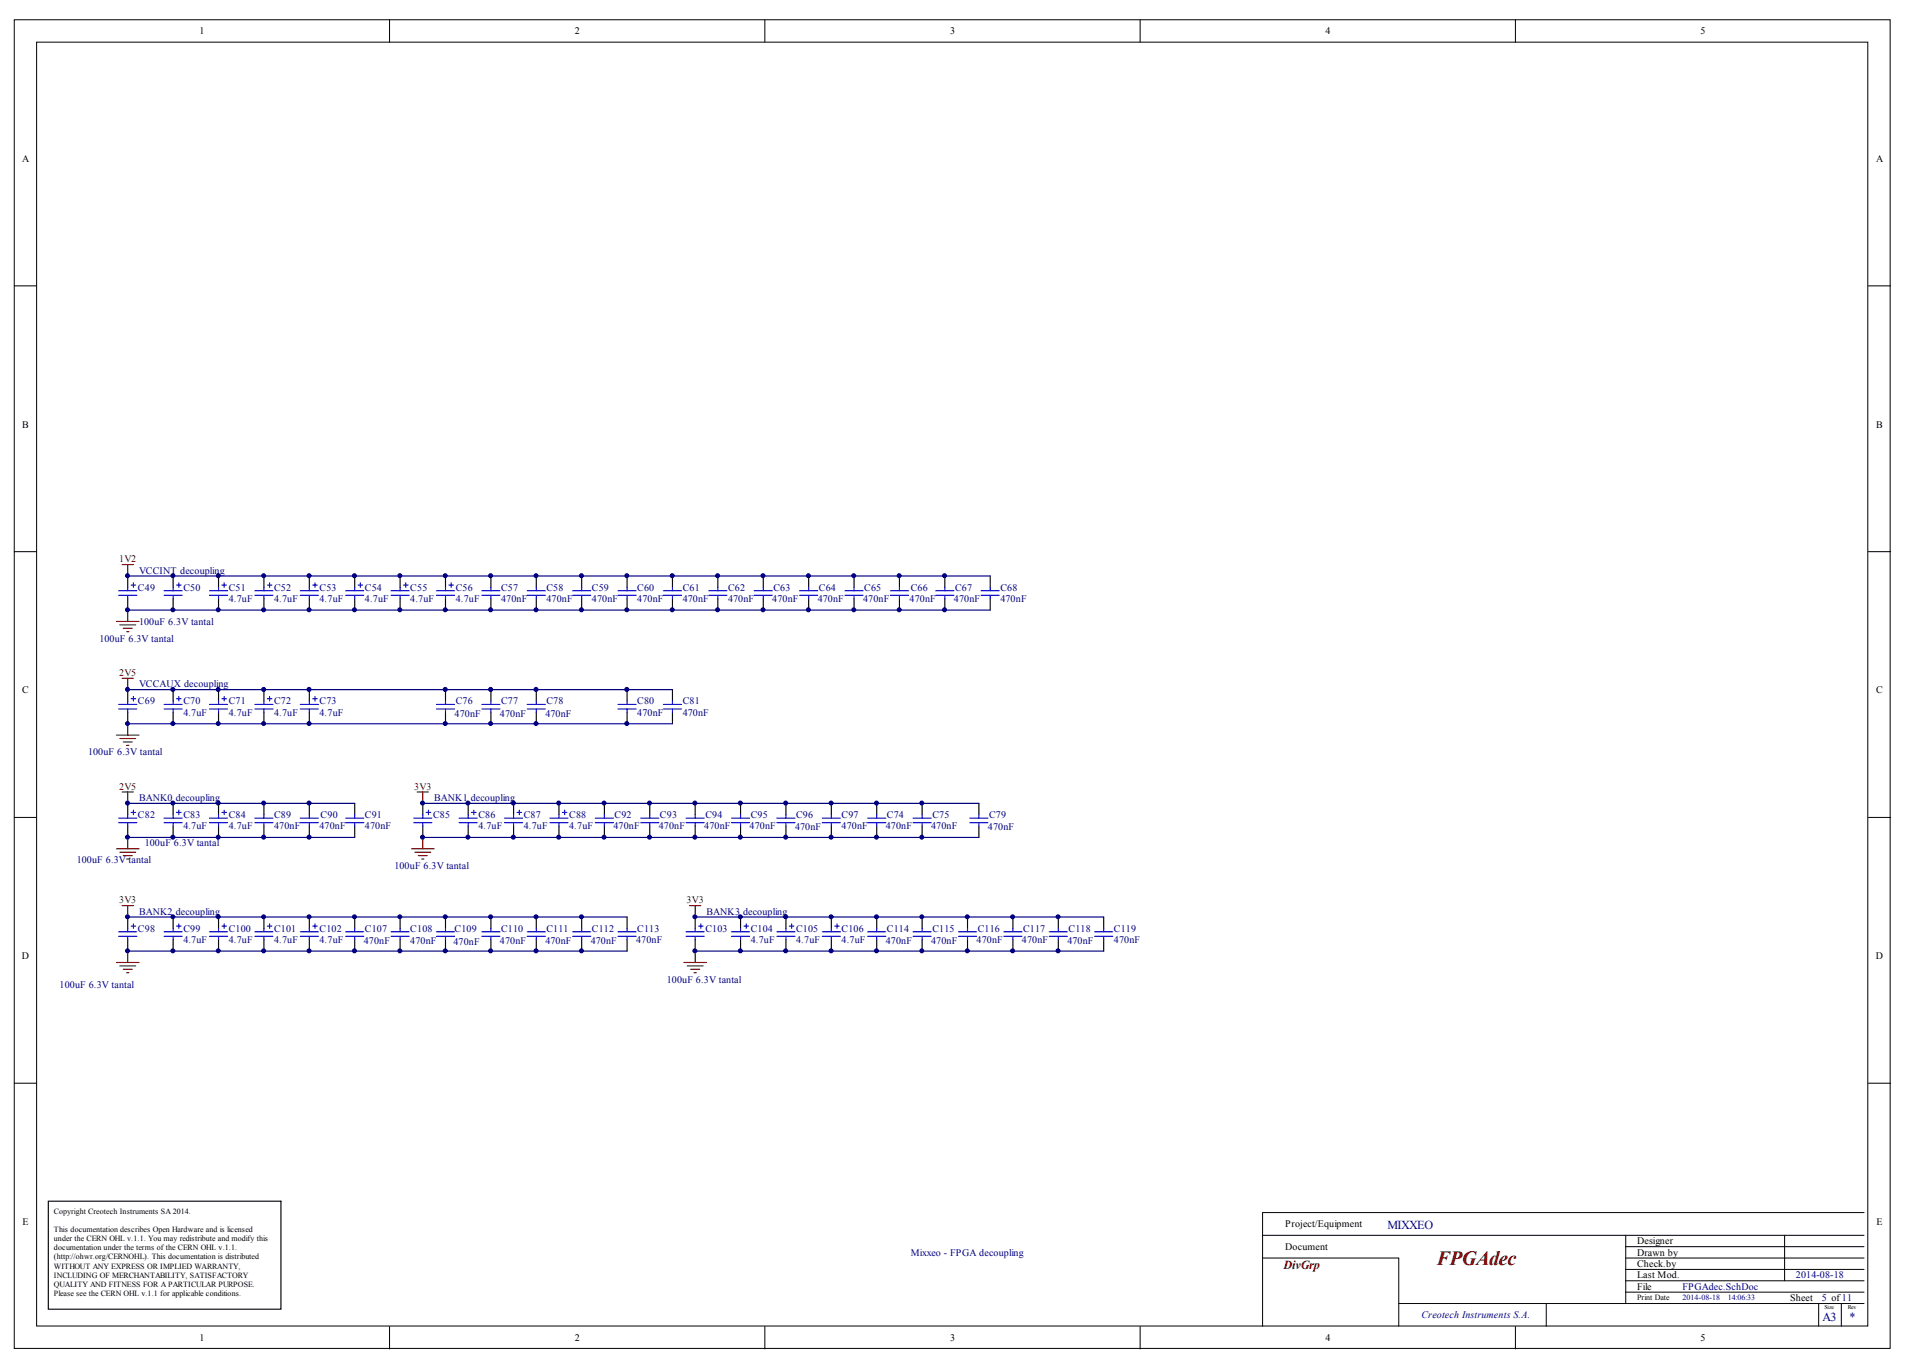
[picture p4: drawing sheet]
<svg xmlns="http://www.w3.org/2000/svg" width="283mm" height="203mm" viewBox="0 0 283 203" stroke-linecap="round" stroke-linejoin="round" font-family="sans-serif">
<defs><g id="words">
<text font-size="3" fill="#800000" x="212.8" y="187.4">FPGAdec</text>
<g font-size="1.8" fill="#000080">
<text x="205.5" y="182">MIXXEO</text>
<text x="270" y="195.6">A3</text>
<text x="274" y="195.6">*</text>
</g>
<text font-size="1.8" fill="#800000" x="190.1" y="187.9">DivGrp</text>
<g font-size="1.5">
<text x="29.5" y="5.1">1</text>
<text x="85.1" y="5.1">2</text>
<text x="140.7" y="5.1">3</text>
<text x="196.3" y="5.1">4</text>
<text x="251.9" y="5.1">5</text>
<text x="3.3" y="24">A</text>
<text x="277.9" y="24">A</text>
<text x="3.3" y="63.3">B</text>
<text x="277.9" y="63.3">B</text>
<text x="3.3" y="102.7">C</text>
<text x="277.9" y="102.7">C</text>
<text x="3.2" y="142.1">D</text>
<text x="277.9" y="142.1">D</text>
<text x="3.3" y="181.4">E</text>
<text x="190.4" y="181.8">Project/Equipment</text>
<text x="190.4" y="185.1">Document</text>
<text x="242.5" y="184.3">Designer</text>
<text x="242.5" y="186">Drawn by</text>
<text x="278" y="181.4">E</text>
<text x="242.5" y="191">File</text>
<text x="242.5" y="187.6">Check.by</text>
<text x="242.5" y="189.3">Last Mod.</text>
<text x="265.2" y="192.7">Sheet</text>
<text x="29.5" y="198.6">1</text>
<text x="85.1" y="198.6">2</text>
<text x="140.7" y="198.6">3</text>
<text x="196.3" y="198.6">4</text>
<text x="251.9" y="198.6">5</text>
</g>
<g font-size="1.5" fill="#800000">
<text x="17.7" y="83.3">1V2</text>
<text x="17.7" y="100.1">2V5</text>
<text x="17.7" y="116.9">2V5</text>
<text x="61.4" y="116.9">3V3</text>
<text x="17.7" y="133.8">3V3</text>
<text x="101.7" y="133.8">3V3</text>
</g>
<g font-size="1.5" fill="#000080">
<text x="20.4" y="87.5">C49</text>
<text x="20.6" y="84.9">VCCINT decoupling</text>
<text x="27.2" y="87.5">C50</text>
<text x="33.9" y="89.2">4.7uF</text>
<text x="33.9" y="87.5">C51</text>
<text x="40.6" y="89.2">4.7uF</text>
<text x="40.6" y="87.5">C52</text>
<text x="47.3" y="89.2">4.7uF</text>
<text x="47.3" y="87.5">C53</text>
<text x="54.1" y="89.2">4.7uF</text>
<text x="54.1" y="87.5">C54</text>
<text x="60.8" y="89.2">4.7uF</text>
<text x="60.8" y="87.5">C55</text>
<text x="67.5" y="89.2">4.7uF</text>
<text x="67.5" y="87.5">C56</text>
<text x="74.2" y="89.2">470nF</text>
<text x="74.2" y="87.5">C57</text>
<text x="81" y="89.2">470nF</text>
<text x="81" y="87.5">C58</text>
<text x="87.7" y="89.2">470nF</text>
<text x="87.7" y="87.5">C59</text>
<text x="94.4" y="89.2">470nF</text>
<text x="94.4" y="87.5">C60</text>
<text x="101.1" y="89.2">470nF</text>
<text x="101.1" y="87.5">C61</text>
<text x="107.8" y="89.2">470nF</text>
<text x="107.8" y="87.5">C62</text>
<text x="114.4" y="89.2">470nF</text>
<text x="114.6" y="87.5">C63</text>
<text x="121.1" y="89.2">470nF</text>
<text x="121.3" y="87.5">C64</text>
<text x="127.9" y="89.2">470nF</text>
<text x="128" y="87.5">C65</text>
<text x="134.7" y="89.2">470nF</text>
<text x="134.9" y="87.5">C66</text>
<text x="141.3" y="89.2">470nF</text>
<text x="141.5" y="87.5">C67</text>
<text x="148.2" y="89.2">470nF</text>
<text x="148.2" y="87.5">C68</text>
<text x="14.7" y="95">100uF 6.3V tantal</text>
<text x="20.6" y="92.5">100uF 6.3V tantal</text>
<text x="20.6" y="101.8">VCCAUX decoupling</text>
<text x="20.4" y="104.3">C69</text>
<text x="27.2" y="106">4.7uF</text>
<text x="27.2" y="104.3">C70</text>
<text x="33.9" y="106">4.7uF</text>
<text x="33.9" y="104.3">C71</text>
<text x="40.6" y="106">4.7uF</text>
<text x="40.6" y="104.3">C72</text>
<text x="47.3" y="106">4.7uF</text>
<text x="47.3" y="104.3">C73</text>
<text x="67.3" y="106.2">470nF</text>
<text x="67.5" y="104.3">C76</text>
<text x="74.1" y="106.2">470nF</text>
<text x="74.2" y="104.3">C77</text>
<text x="80.8" y="106.2">470nF</text>
<text x="81" y="104.3">C78</text>
<text x="94.4" y="106">470nF</text>
<text x="94.4" y="104.3">C80</text>
<text x="101.1" y="106">470nF</text>
<text x="101.1" y="104.3">C81</text>
<text x="13" y="111.9">100uF 6.3V tantal</text>
<text x="20.6" y="118.6">BANK0 decoupling</text>
<text x="64.3" y="118.6">BANK1 decoupling</text>
<text x="20.4" y="121.1">C82</text>
<text x="21.4" y="125.3">100uF 6.3V tantal</text>
<text x="27.2" y="122.8">4.7uF</text>
<text x="27.2" y="121.1">C83</text>
<text x="33.9" y="122.8">4.7uF</text>
<text x="33.9" y="121.1">C84</text>
<text x="40.6" y="122.8">470nF</text>
<text x="40.6" y="121.1">C89</text>
<text x="47.3" y="122.8">470nF</text>
<text x="47.5" y="121.1">C90</text>
<text x="54.1" y="122.8">470nF</text>
<text x="54.1" y="121.1">C91</text>
<text x="64.1" y="121.1">C85</text>
<text x="70.9" y="122.8">4.7uF</text>
<text x="70.9" y="121.1">C86</text>
<text x="77.6" y="122.8">4.7uF</text>
<text x="77.6" y="121.1">C87</text>
<text x="84.3" y="122.8">4.7uF</text>
<text x="84.3" y="121.1">C88</text>
<text x="90.9" y="122.8">470nF</text>
<text x="91" y="121.1">C92</text>
<text x="97.6" y="122.8">470nF</text>
<text x="97.8" y="121.1">C93</text>
<text x="104.3" y="122.8">470nF</text>
<text x="104.5" y="121.1">C94</text>
<text x="111" y="122.8">470nF</text>
<text x="111.2" y="121.1">C95</text>
<text x="117.8" y="123">470nF</text>
<text x="117.9" y="121.1">C96</text>
<text x="124.7" y="122.8">470nF</text>
<text x="124.7" y="121.1">C97</text>
<text x="131.2" y="122.8">470nF</text>
<text x="131.4" y="121.1">C74</text>
<text x="137.9" y="122.8">470nF</text>
<text x="138.1" y="121.1">C75</text>
<text x="146.3" y="123">470nF</text>
<text x="146.5" y="121.1">C79</text>
<text x="11.4" y="127.9">100uF 6.3V tantal</text>
<text x="58.4" y="128.7">100uF 6.3V tantal</text>
<text x="20.4" y="138">C98</text>
<text x="20.6" y="135.5">BANK2 decoupling</text>
<text x="27.2" y="138">C99</text>
<text x="33.9" y="138">C100</text>
<text x="40.6" y="138">C101</text>
<text x="47.3" y="138">C102</text>
<text x="54.1" y="138">C107</text>
<text x="60.8" y="138">C108</text>
<text x="67.3" y="138">C109</text>
<text x="74.2" y="138">C110</text>
<text x="81" y="138">C111</text>
<text x="87.7" y="138">C112</text>
<text x="94.4" y="138">C113</text>
<text x="104.5" y="138">C103</text>
<text x="104.7" y="135.5">BANK3 decoupling</text>
<text x="111.2" y="138">C104</text>
<text x="117.9" y="138">C105</text>
<text x="124.7" y="138">C106</text>
<text x="131.4" y="138">C114</text>
<text x="138.1" y="138">C115</text>
<text x="144.8" y="138">C116</text>
<text x="151.6" y="138">C117</text>
<text x="158.3" y="138">C118</text>
<text x="165" y="138">C119</text>
<text x="27.2" y="139.7">4.7uF</text>
<text x="33.9" y="139.7">4.7uF</text>
<text x="40.6" y="139.7">4.7uF</text>
<text x="47.3" y="139.7">4.7uF</text>
<text x="53.9" y="139.8">470nF</text>
<text x="60.8" y="139.8">470nF</text>
<text x="67.2" y="140">470nF</text>
<text x="74.1" y="139.8">470nF</text>
<text x="80.8" y="139.8">470nF</text>
<text x="87.5" y="139.8">470nF</text>
<text x="94.2" y="139.7">470nF</text>
<text x="111.2" y="139.7">4.7uF</text>
<text x="117.9" y="139.7">4.7uF</text>
<text x="124.7" y="139.7">4.7uF</text>
<text x="131.2" y="139.8">470nF</text>
<text x="137.9" y="139.8">470nF</text>
<text x="144.7" y="139.7">470nF</text>
<text x="151.4" y="139.7">470nF</text>
<text x="158.1" y="139.8">470nF</text>
<text x="165" y="139.7">470nF</text>
<text x="8.8" y="146.4">100uF 6.3V tantal</text>
<text x="98.8" y="145.6">100uF 6.3V tantal</text>
<text x="134.9" y="186">Mixxeo - FPGA decoupling</text>
<text x="249.2" y="191">FPGAdec.SchDoc</text>
<text x="266" y="189.3">2014-08-18</text>
<text x="210.6" y="195.2">Creotech Instruments S.A.</text>
<text x="269.8" y="192.7">5 of11</text>
</g>
<g font-size="1.2">
<text x="8" y="179.8">Copyright Creotech Instruments SA 2014.</text>
<text x="8" y="182.5">This documentation describes Open Hardware and is licensed</text>
<text x="8" y="183.8">under the CERN OHL v.1.1. You may redistribute and modify this</text>
<text x="8" y="185.2">documentation under the terms of the CERN OHL v.1.1.</text>
<text x="8" y="186.5">(http://ohwr.org/CERNOHL). This documentation is distributed</text>
<text x="8" y="187.9">WITHOUT ANY EXPRESS OR IMPLIED WARRANTY,</text>
<text x="8" y="189.2">INCLUDING OF MERCHANTABILITY, SATISFACTORY</text>
<text x="8" y="190.6">QUALITY AND FITNESS FOR A PARTICULAR PURPOSE.</text>
<text x="8" y="191.9">Please see the CERN OHL v.1.1 for applicable conditions.</text>
<text x="242.5" y="192.6">Print Date</text>
</g>
<g font-size="1.2" fill="#000080">
<text x="249.2" y="192.6">2014-08-18</text>
<text x="255.9" y="192.6">14:06:33</text>
</g>
<g font-size=".9">
<text x="270.3" y="193.8">Size</text>
<text x="273.7" y="193.8">Rev</text>
</g>
</g></defs>
<g fill="#fff" stroke="#000" stroke-width=".15">
<path d="M2.1 2.9h277.9v196.8h-277.9z"/>
<path d="M5.4 6.2h271.3v190.2h-271.3z"/>
</g>
<g fill="none" stroke="#000" stroke-width=".15">
<path d="M57.7 2.9v3.3M113.3 2.9v3.3M168.9 2.9v3.3M224.5 2.9v3.3M2.1 42.3h3.3M276.8 42.3h3.3M2.1 81.7h3.3M276.8 81.7h3.3M2.1 121.1h3.3M276.8 121.1h3.3M2.1 160.4h3.3M276.1 179.6h-89.1v16.8"/>
<path d="M276.8 160.4h3.3M57.7 196.5v3.3M113.3 196.5v3.3M168.9 196.5v3.3M187 186.3h20.2v10.1M187 183h89.1M207.2 193.1h68.9M224.5 196.5v3.3M229.1 193.1v3.3M240.8 183v10.1M240.8 184.6h35.3M240.8 186.3h35.3"/>
<path d="M240.8 188h35.3M240.8 189.7h35.3M240.8 191.4h35.3M264.4 183v6.7M269.4 193.1v3.3M272.8 193.1v3.3"/>
</g>
<g fill="none" stroke="#000" stroke-width=".17">
<path d="M18.9 85.3v1.7M18.9 88.7v1.7M25.6 85.3v1.7M25.6 88.7v1.7M32.4 85.3v1.7M32.4 88.7v1.7M39.1 85.3v1.7M39.1 88.7v1.7M45.8 85.3v1.7M45.8 88.7v1.7M52.5 85.3v1.7M52.5 88.7v1.7"/>
<path d="M59.3 85.3v1.7M59.3 88.7v1.7M66 85.3v1.7M66 88.7v1.7M72.7 85.3v1.7M72.7 88.7v1.7M79.4 85.3v1.7M79.4 88.7v1.7M86.2 85.3v1.7M86.2 88.7v1.7M92.9 85.3v1.7M92.9 88.7v1.7"/>
<path d="M99.6 85.3v1.7M99.6 88.7v1.7M106.3 85.3v1.7M106.3 88.7v1.7M113.1 85.3v1.7M113.1 88.7v1.7M119.8 85.3v1.7M119.8 88.7v1.7M126.5 85.3v1.7M126.5 88.7v1.7M133.2 85.3v1.7M133.2 88.7v1.7"/>
<path d="M140 85.3v1.7M140 88.7v1.7M146.7 85.3v1.7M146.7 88.7v1.7M18.9 102.1v1.7M18.9 105.5v1.7M18.9 119v1.7M25.6 102.1v1.7M25.6 105.5v1.7M25.6 119v1.7M32.4 102.1v1.7M32.4 105.5v1.7"/>
<path d="M32.4 119v1.7M39.1 102.1v1.7M39.1 105.5v1.7M39.1 119v1.7M45.8 102.1v1.7M45.8 105.5v1.7M45.8 119v1.7M52.5 119v1.7M62.6 119v1.7M66 102.1v1.7M66 105.5v1.7M69.4 119v1.7"/>
<path d="M72.7 102.1v1.7M72.7 105.5v1.7M76.1 119v1.7M79.4 102.1v1.7M79.4 105.5v1.7M82.8 119v1.7M89.5 119v1.7M92.9 102.1v1.7M92.9 105.5v1.7M96.3 119v1.7M99.6 102.1v1.7M99.6 105.5v1.7"/>
<path d="M103 119v1.7M109.7 119v1.7M116.4 119v1.7M123.1 119v1.7M129.9 119v1.7M136.6 119v1.7M145 119v1.7M18.9 122.3v1.7M18.9 135.8v1.7M18.9 139.2v1.7M25.6 122.3v1.7M25.6 135.8v1.7"/>
<path d="M25.6 139.2v1.7M32.4 122.3v1.7M32.4 135.8v1.7M32.4 139.2v1.7M39.1 122.3v1.7M39.1 135.8v1.7M39.1 139.2v1.7M45.8 122.3v1.7M45.8 135.8v1.7M45.8 139.2v1.7M52.5 122.3v1.7M52.5 135.8v1.7"/>
<path d="M52.5 139.2v1.7M59.3 135.8v1.7M59.3 139.2v1.7M62.6 122.3v1.7M66 135.8v1.7M66 139.2v1.7M69.4 122.3v1.7M72.7 135.8v1.7M72.7 139.2v1.7M76.1 122.3v1.7M79.4 135.8v1.7M79.4 139.2v1.7"/>
<path d="M82.8 122.3v1.7M86.2 135.8v1.7M86.2 139.2v1.7M89.5 122.3v1.7M92.9 135.8v1.7M92.9 139.2v1.7M96.3 122.3v1.7M103 122.3v1.7M103 135.8v1.7M103 139.2v1.7M109.7 122.3v1.7M109.7 135.8v1.7"/>
<path d="M109.7 139.2v1.7M116.4 122.3v1.7M116.4 135.8v1.7M116.4 139.2v1.7M123.1 122.3v1.7M123.1 135.8v1.7M123.1 139.2v1.7M129.9 122.3v1.7M129.9 135.8v1.7M129.9 139.2v1.7M136.6 122.3v1.7M136.6 135.8v1.7"/>
<path d="M136.6 139.2v1.7M143.3 135.8v1.7M143.3 139.2v1.7M145 122.3v1.7M150 135.8v1.7M150 139.2v1.7M156.8 135.8v1.7M156.8 139.2v1.7M163.5 135.8v1.7M163.5 139.2v1.7M7.2 177.9h34.4v16h-34.4z"/>
</g>
<g fill="none" stroke="#00f" stroke-width=".17">
<path d="M17.6 87.5h2.7M17.6 88.2h2.7M18.9 87v.5M18.9 88.2v.5M19.4 86.7h.7M19.8 86.3v.7M24.3 87.5h2.7M24.3 88.2h2.7M25.6 87v.5M25.6 88.2v.5M26.2 86.7h.6M26.5 86.3v.7"/>
<path d="M31 87.5h2.7M31 88.2h2.7M32.4 87v.5M32.4 88.2v.5M32.9 86.7h.6M33.2 86.3v.7M37.8 87.5h2.6M37.8 88.2h2.6M39.1 87v.5M39.1 88.2v.5M39.6 86.7h.7M39.9 86.3v.7"/>
<path d="M44.5 87.5h2.7M44.5 88.2h2.7M45.8 87v.5M45.8 88.2v.5M46.3 86.7h.7M46.7 86.3v.7M51.2 87.5h2.7M51.2 88.2h2.7M52.5 87v.5M52.5 88.2v.5M53 86.7h.7M53.4 86.3v.7"/>
<path d="M57.9 87.5h2.7M57.9 88.2h2.7M59.3 87v.5M59.3 88.2v.5M59.8 86.7h.6M60.1 86.3v.7M64.6 87.5h2.7M64.6 88.2h2.7M66 87v.5M66 88.2v.5M66.5 86.7h.7M66.8 86.3v.7"/>
<path d="M71.4 87.5h2.7M71.4 88.2h2.7M72.7 87v.5M72.7 88.2v.5M78.1 87.5h2.7M78.1 88.2h2.7M79.4 87v.5M79.4 88.2v.5M84.8 87.5h2.7M84.8 88.2h2.7M86.2 87v.5M86.2 88.2v.5"/>
<path d="M91.5 87.5h2.7M91.5 88.2h2.7M92.9 87v.5M92.9 88.2v.5M98.3 87.5h2.7M98.3 88.2h2.7M99.6 87v.5M99.6 88.2v.5M105 87.5h2.7M105 88.2h2.7M106.3 87v.5M106.3 88.2v.5"/>
<path d="M111.7 87.5h2.7M111.7 88.2h2.7M113.1 87v.5M113.1 88.2v.5M118.4 87.5h2.7M118.4 88.2h2.7M119.8 87v.5M119.8 88.2v.5M125.2 87.5h2.7M125.2 88.2h2.7M126.5 87v.5M126.5 88.2v.5"/>
<path d="M131.9 87.5h2.7M131.9 88.2h2.7M133.2 87v.5M133.2 88.2v.5M138.6 87.5h2.7M138.6 88.2h2.7M140 87v.5M140 88.2v.5M145.3 87.5h2.7M145.3 88.2h2.7M146.7 87v.5M146.7 88.2v.5"/>
<path d="M17.6 104.3h2.7M17.6 105h2.7M18.9 103.8v.5M18.9 105v.5M19.4 103.5h.7M19.8 103.2v.6M19.8 120v.7M24.3 104.3h2.7M24.3 105h2.7M25.6 103.8v.5M25.6 105v.5M26.2 103.5h.6"/>
<path d="M26.5 103.2v.6M26.5 120v.7M31 104.3h2.7M31 105h2.7M32.4 103.8v.5M32.4 105v.5M32.9 103.5h.6M33.2 103.2v.6M33.2 120v.7M37.8 104.3h2.6M37.8 105h2.6M39.1 103.8v.5"/>
<path d="M39.1 105v.5M39.6 103.5h.7M39.9 103.2v.6M44.5 104.3h2.7M44.5 105h2.7M45.8 103.8v.5M45.8 105v.5M46.3 103.5h.7M46.7 103.2v.6M63.5 120v.7M64.6 104.3h2.7M64.6 105h2.7"/>
<path d="M66 103.8v.5M66 105v.5M70.2 120v.7M71.4 104.3h2.7M71.4 105h2.7M72.7 103.8v.5M72.7 105v.5M76.9 120v.7M78.1 104.3h2.7M78.1 105h2.7M79.4 103.8v.5M79.4 105v.5"/>
<path d="M83.6 120v.7M91.5 104.3h2.7M91.5 105h2.7M92.9 103.8v.5M92.9 105v.5M98.3 104.3h2.7M98.3 105h2.7M99.6 103.8v.5M99.6 105v.5M17.6 121.2h2.7M17.6 121.8h2.7M17.6 138h2.7"/>
<path d="M17.6 138.7h2.7M18.9 120.7v.5M18.9 121.8v.5M18.9 137.5v.5M18.9 138.7v.5M19.4 120.3h.7M19.4 137.2h.7M19.8 136.8v.7M24.3 121.2h2.7M24.3 121.8h2.7M24.3 138h2.7M24.3 138.7h2.7"/>
<path d="M25.6 120.7v.5M25.6 121.8v.5M25.6 137.5v.5M25.6 138.7v.5M26.2 120.3h.6M26.2 137.2h.6M26.5 136.8v.7M31 121.2h2.7M31 121.8h2.7M31 138h2.7M31 138.7h2.7M32.4 120.7v.5"/>
<path d="M32.4 121.8v.5M32.4 137.5v.5M32.4 138.7v.5M32.9 120.3h.6M32.9 137.2h.6M33.2 136.8v.7M37.8 121.2h2.6M37.8 121.8h2.6M37.8 138h2.6M37.8 138.7h2.6M39.1 120.7v.5M39.1 121.8v.5"/>
<path d="M39.1 137.5v.5M39.1 138.7v.5M39.6 137.2h.7M39.9 136.8v.7M44.5 121.2h2.7M44.5 121.8h2.7M44.5 138h2.7M44.5 138.7h2.7M45.8 120.7v.5M45.8 121.8v.5M45.8 137.5v.5M45.8 138.7v.5"/>
<path d="M46.3 137.2h.7M46.7 136.8v.7M51.2 121.2h2.7M51.2 121.8h2.7M51.2 138h2.7M51.2 138.7h2.7M52.5 120.7v.5M52.5 121.8v.5M52.5 137.5v.5M52.5 138.7v.5M57.9 138h2.7M57.9 138.7h2.7"/>
<path d="M59.3 137.5v.5M59.3 138.7v.5M61.3 121.2h2.7M61.3 121.8h2.7M62.6 120.7v.5M62.6 121.8v.5M63.1 120.3h.7M64.6 138h2.7M64.6 138.7h2.7M66 137.5v.5M66 138.7v.5M68 121.2h2.7"/>
<path d="M68 121.8h2.7M69.4 120.7v.5M69.4 121.8v.5M69.9 120.3h.6M71.4 138h2.7M71.4 138.7h2.7M72.7 137.5v.5M72.7 138.7v.5M74.7 121.2h2.7M74.7 121.8h2.7M76.1 120.7v.5M76.1 121.8v.5"/>
<path d="M76.6 120.3h.7M78.1 138h2.7M78.1 138.7h2.7M79.4 137.5v.5M79.4 138.7v.5M81.5 121.2h2.6M81.5 121.8h2.6M82.8 120.7v.5M82.8 121.8v.5M83.3 120.3h.7M84.8 138h2.7M84.8 138.7h2.7"/>
<path d="M86.2 137.5v.5M86.2 138.7v.5M88.2 121.2h2.7M88.2 121.8h2.7M89.5 120.7v.5M89.5 121.8v.5M91.5 138h2.7M91.5 138.7h2.7M92.9 137.5v.5M92.9 138.7v.5M94.9 121.2h2.7M94.9 121.8h2.7"/>
<path d="M96.3 120.7v.5M96.3 121.8v.5M101.6 121.2h2.7M101.6 121.8h2.7M101.6 138h2.7M101.6 138.7h2.7M103 120.7v.5M103 121.8v.5M103 137.5v.5M103 138.7v.5M103.5 137.2h.7M103.8 136.8v.7"/>
<path d="M108.4 121.2h2.6M108.4 121.8h2.6M108.4 138h2.6M108.4 138.7h2.6M109.7 120.7v.5M109.7 121.8v.5M109.7 137.5v.5M109.7 138.7v.5M110.2 137.2h.7M110.5 136.8v.7M115.1 121.2h2.7M115.1 121.8h2.7"/>
<path d="M115.1 138h2.7M115.1 138.7h2.7M116.4 120.7v.5M116.4 121.8v.5M116.4 137.5v.5M116.4 138.7v.5M116.9 137.2h.7M117.3 136.8v.7M121.8 121.2h2.7M121.8 121.8h2.7M121.8 138h2.7M121.8 138.7h2.7"/>
<path d="M123.1 120.7v.5M123.1 121.8v.5M123.1 137.5v.5M123.1 138.7v.5M123.7 137.2h.6M124 136.8v.7M128.5 121.2h2.7M128.5 121.8h2.7M128.5 138h2.7M128.5 138.7h2.7M129.9 120.7v.5M129.9 121.8v.5"/>
<path d="M129.9 137.5v.5M129.9 138.7v.5M135.2 121.2h2.7M135.2 121.8h2.7M135.2 138h2.7M135.2 138.7h2.7M136.6 120.7v.5M136.6 121.8v.5M136.6 137.5v.5M136.6 138.7v.5M142 138h2.7M142 138.7h2.7"/>
<path d="M143.3 137.5v.5M143.3 138.7v.5M143.7 121.2h2.6M143.7 121.8h2.6M145 120.7v.5M145 121.8v.5M148.7 138h2.7M148.7 138.7h2.7M150 137.5v.5M150 138.7v.5M155.4 138h2.7M155.4 138.7h2.7"/>
<path d="M156.8 137.5v.5M156.8 138.7v.5M162.1 138h2.7M162.1 138.7h2.7M163.5 137.5v.5M163.5 138.7v.5"/>
</g>
<g fill="none" stroke="#800000" stroke-width=".17">
<path d="M17.2 92h3.4M17.7 92.5h2.4M18.1 83.6h1.7M18.3 93.1h1.3M18.8 93.6h.3M18.9 83.6v1.7M18.9 90.4v1.6M17.2 108.9h3.4M17.7 109.4h2.4M18.1 100.5h1.7M18.1 117.3h1.7M18.3 109.9h1.3"/>
<path d="M18.8 110.4h.3M18.9 100.5v1.6M18.9 107.2v1.7M18.9 117.3v1.7M61.8 117.3h1.7M62.6 117.3v1.7M17.2 125.7h3.4M17.7 126.2h2.4M18.1 134.1h1.7M18.3 126.7h1.3M18.8 127.2h.3M18.9 124v1.7"/>
<path d="M18.9 134.1v1.7M60.9 125.7h3.4M61.5 126.2h2.3M62 126.7h1.3M62.5 127.2h.3M62.6 124v1.7M102.1 134.1h1.7M103 134.1v1.7M17.2 142.5h3.4M17.7 143.1h2.4M18.3 143.6h1.3M18.8 144.1h.3"/>
<path d="M18.9 140.9v1.6M101.3 142.5h3.4M101.8 143.1h2.4M102.3 143.6h1.3M102.8 144.1h.3M103 140.9v1.6"/>
</g>
<path d="M18.9 90.4h127.8M18.9 85.3h127.8M18.9 102.1h80.7M18.9 107.2h80.7M18.9 119h33.6M62.6 119h82.4M18.9 124h33.6M18.9 135.8h74M62.6 124h82.4M103 135.8h60.5M18.9 140.9h74M103 140.9h60.5" fill="none" stroke="#000080" stroke-width=".17"/>
<g fill="#000080" stroke="#000080" stroke-width=".15">
<circle cx="18.9" cy="140.8" r=".29"/>
<circle cx="18.9" cy="135.8" r=".29"/>
<circle cx="18.9" cy="124" r=".29"/>
<circle cx="18.9" cy="118.9" r=".29"/>
<circle cx="18.9" cy="107.2" r=".29"/>
<circle cx="18.9" cy="102.1" r=".3"/>
<circle cx="18.9" cy="90.3" r=".29"/>
<circle cx="18.9" cy="85.3" r=".29"/>
<circle cx="25.6" cy="140.8" r=".29"/>
<circle cx="25.6" cy="135.8" r=".29"/>
<circle cx="25.6" cy="124" r=".29"/>
<circle cx="25.6" cy="118.9" r=".29"/>
<circle cx="25.6" cy="107.2" r=".29"/>
<circle cx="25.6" cy="102.1" r=".3"/>
<circle cx="25.6" cy="90.3" r=".29"/>
<circle cx="25.6" cy="85.3" r=".29"/>
<circle cx="32.3" cy="140.8" r=".29"/>
<circle cx="32.3" cy="135.8" r=".29"/>
<circle cx="32.3" cy="124" r=".29"/>
<circle cx="32.3" cy="118.9" r=".29"/>
<circle cx="32.3" cy="107.2" r=".29"/>
<circle cx="32.3" cy="102.1" r=".29"/>
<circle cx="32.3" cy="90.3" r=".29"/>
<circle cx="32.3" cy="85.3" r=".29"/>
<circle cx="39.1" cy="140.8" r=".29"/>
<circle cx="39.1" cy="135.8" r=".29"/>
<circle cx="39.1" cy="124" r=".29"/>
<circle cx="39.1" cy="118.9" r=".29"/>
<circle cx="39.1" cy="107.2" r=".29"/>
<circle cx="39" cy="102.1" r=".3"/>
<circle cx="39.1" cy="90.3" r=".29"/>
<circle cx="39.1" cy="85.3" r=".29"/>
<circle cx="45.8" cy="140.8" r=".29"/>
<circle cx="45.8" cy="135.8" r=".29"/>
<circle cx="45.8" cy="124" r=".29"/>
<circle cx="45.8" cy="118.9" r=".29"/>
<circle cx="45.8" cy="107.2" r=".29"/>
<circle cx="45.8" cy="102.1" r=".3"/>
<circle cx="45.8" cy="90.3" r=".29"/>
<circle cx="45.8" cy="85.3" r=".29"/>
<circle cx="52.5" cy="140.8" r=".29"/>
<circle cx="52.5" cy="135.8" r=".29"/>
<circle cx="52.5" cy="90.3" r=".29"/>
<circle cx="52.5" cy="85.3" r=".29"/>
<circle cx="59.2" cy="140.8" r=".29"/>
<circle cx="59.2" cy="135.8" r=".29"/>
<circle cx="59.2" cy="90.3" r=".29"/>
<circle cx="59.2" cy="85.3" r=".29"/>
<circle cx="62.6" cy="124" r=".29"/>
<circle cx="62.6" cy="118.9" r=".29"/>
<circle cx="65.9" cy="140.8" r=".29"/>
<circle cx="66" cy="135.8" r=".29"/>
<circle cx="66" cy="107.2" r=".29"/>
<circle cx="65.9" cy="102.1" r=".3"/>
<circle cx="65.9" cy="90.3" r=".29"/>
<circle cx="65.9" cy="85.3" r=".29"/>
<circle cx="69.3" cy="124" r=".29"/>
<circle cx="69.3" cy="118.9" r=".29"/>
<circle cx="72.7" cy="140.8" r=".29"/>
<circle cx="72.7" cy="135.8" r=".29"/>
<circle cx="72.7" cy="107.2" r=".29"/>
<circle cx="72.7" cy="102.1" r=".3"/>
<circle cx="72.7" cy="90.3" r=".29"/>
<circle cx="72.7" cy="85.3" r=".29"/>
<circle cx="76" cy="124" r=".29"/>
<circle cx="76" cy="118.9" r=".29"/>
<circle cx="79.4" cy="140.8" r=".29"/>
<circle cx="79.4" cy="135.8" r=".29"/>
<circle cx="79.4" cy="107.2" r=".29"/>
<circle cx="79.4" cy="102.1" r=".3"/>
<circle cx="79.4" cy="90.3" r=".29"/>
<circle cx="79.4" cy="85.3" r=".29"/>
<circle cx="82.8" cy="124" r=".29"/>
<circle cx="82.8" cy="118.9" r=".29"/>
<circle cx="86.1" cy="140.8" r=".29"/>
<circle cx="86.1" cy="135.8" r=".29"/>
<circle cx="86.1" cy="90.3" r=".29"/>
<circle cx="86.1" cy="85.3" r=".29"/>
<circle cx="89.5" cy="124" r=".29"/>
<circle cx="89.5" cy="118.9" r=".29"/>
<circle cx="92.8" cy="107.2" r=".29"/>
<circle cx="92.8" cy="102.1" r=".3"/>
<circle cx="92.8" cy="90.3" r=".29"/>
<circle cx="92.8" cy="85.3" r=".29"/>
<circle cx="96.2" cy="124" r=".29"/>
<circle cx="96.2" cy="118.9" r=".29"/>
<circle cx="99.6" cy="90.3" r=".29"/>
<circle cx="99.6" cy="85.3" r=".29"/>
<circle cx="102.9" cy="140.8" r=".29"/>
<circle cx="102.9" cy="135.8" r=".29"/>
<circle cx="102.9" cy="124" r=".29"/>
<circle cx="102.9" cy="118.9" r=".29"/>
<circle cx="106.3" cy="90.3" r=".29"/>
<circle cx="106.3" cy="85.3" r=".29"/>
<circle cx="109.7" cy="140.8" r=".29"/>
<circle cx="109.7" cy="135.8" r=".29"/>
<circle cx="109.7" cy="124" r=".29"/>
<circle cx="109.7" cy="118.9" r=".29"/>
<circle cx="113" cy="90.3" r=".29"/>
<circle cx="113" cy="85.3" r=".29"/>
<circle cx="116.4" cy="140.8" r=".29"/>
<circle cx="116.4" cy="135.8" r=".29"/>
<circle cx="116.4" cy="124" r=".29"/>
<circle cx="116.4" cy="118.9" r=".29"/>
<circle cx="119.7" cy="90.3" r=".29"/>
<circle cx="119.7" cy="85.3" r=".29"/>
<circle cx="123.1" cy="140.8" r=".29"/>
<circle cx="123.1" cy="135.8" r=".29"/>
<circle cx="123.1" cy="124" r=".29"/>
<circle cx="123.1" cy="118.9" r=".29"/>
<circle cx="126.5" cy="90.3" r=".29"/>
<circle cx="126.5" cy="85.3" r=".29"/>
<circle cx="129.8" cy="140.8" r=".29"/>
<circle cx="129.8" cy="135.8" r=".29"/>
<circle cx="129.8" cy="124" r=".29"/>
<circle cx="129.8" cy="118.9" r=".29"/>
<circle cx="133.2" cy="90.3" r=".29"/>
<circle cx="133.2" cy="85.3" r=".29"/>
<circle cx="136.5" cy="140.8" r=".29"/>
<circle cx="136.5" cy="135.8" r=".29"/>
<circle cx="136.5" cy="124" r=".29"/>
<circle cx="136.5" cy="118.9" r=".29"/>
<circle cx="139.9" cy="90.3" r=".29"/>
<circle cx="139.9" cy="85.3" r=".29"/>
<circle cx="143.3" cy="140.8" r=".29"/>
<circle cx="143.3" cy="135.8" r=".29"/>
<circle cx="150" cy="140.8" r=".29"/>
<circle cx="150" cy="135.8" r=".29"/>
<circle cx="156.7" cy="140.8" r=".29"/>
<circle cx="156.7" cy="135.8" r=".29"/>
</g>
<use href="#words"/>
</svg>
